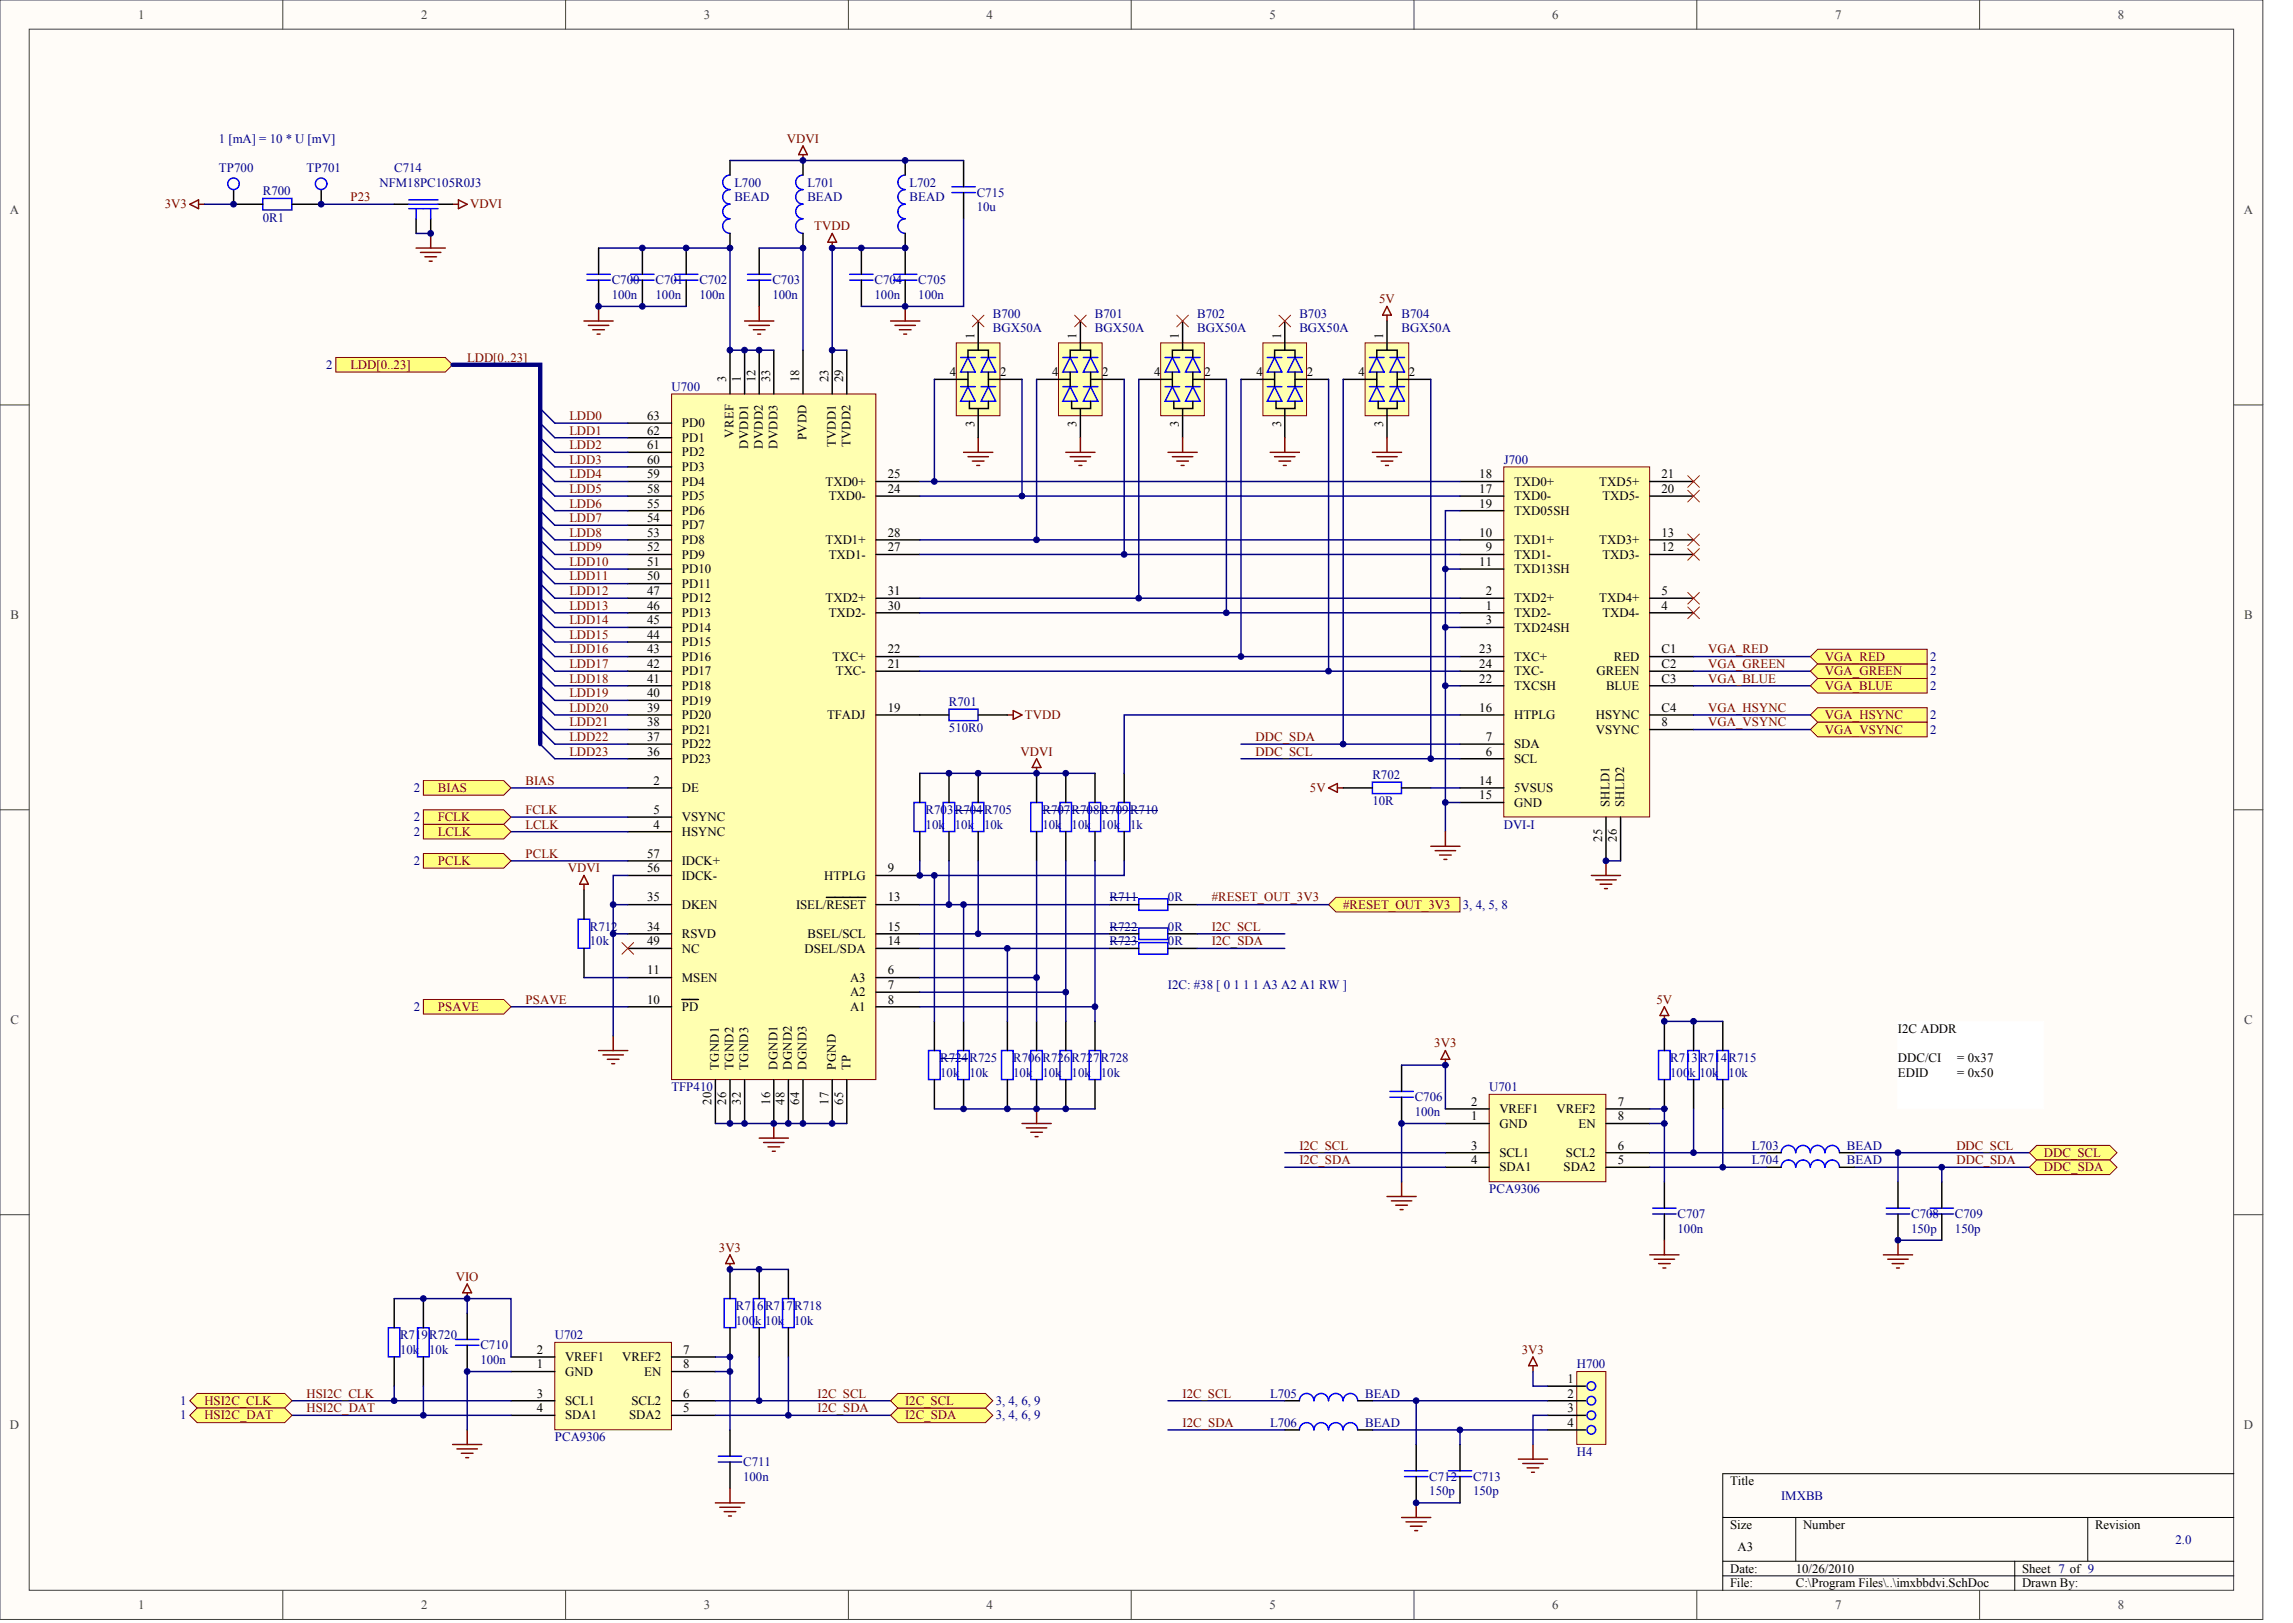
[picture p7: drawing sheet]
<svg xmlns="http://www.w3.org/2000/svg" width="840mm" height="594mm" viewBox="0 0 840 594" stroke-linecap="round" stroke-linejoin="round" font-family="sans-serif">
<defs><g id="words">
<g font-size="4.7" fill="#404040">
<text x="50.6" y="6.9">1</text>
<text x="154.2" y="6.9">2</text>
<text x="257.7" y="6.9">3</text>
<text x="361.3" y="6.9">4</text>
<text x="464.8" y="6.9">5</text>
<text x="568.4" y="6.9">6</text>
<text x="671.9" y="6.9">7</text>
<text x="775.5" y="6.9">8</text>
<text x="3.6" y="78.3">A</text>
<text x="821.6" y="78.3">A</text>
<text x="3.8" y="226.5">B</text>
<text x="821.7" y="226.5">B</text>
<text x="3.8" y="374.7">C</text>
<text x="821.7" y="374.7">C</text>
<text x="3.6" y="522.9">D</text>
<text x="821.6" y="522.9">D</text>
<text x="50.6" y="589">1</text>
<text x="154.2" y="589">2</text>
<text x="257.7" y="589">3</text>
<text x="361.3" y="589">4</text>
<text x="464.8" y="589">5</text>
<text x="568.4" y="589">6</text>
<text x="671.9" y="589">7</text>
<text x="775.5" y="589">8</text>
</g>
<g font-size="4.7" fill="#000080">
<text x="80.2" y="52.3">1 [mA] = 10 * U [mV]</text>
<text x="80.2" y="62.9">TP700</text>
<text x="112.3" y="62.9">TP701</text>
<text x="144.3" y="62.9">C714</text>
<text x="96.2" y="71.5">R700</text>
<text x="139" y="68.3">NFM18PC105R0J3</text>
<text x="268.9" y="68.3">L700</text>
<text x="295.6" y="68.3">L701</text>
<text x="333.1" y="68.3">L702</text>
<text x="268.9" y="73.6">BEAD</text>
<text x="295.6" y="73.6">BEAD</text>
<text x="333.1" y="73.6">BEAD</text>
<text x="357.6" y="72">C715</text>
<text x="357.6" y="77.4">10u</text>
<text x="96.2" y="81.1">0R1</text>
<text x="224" y="104.1">C700</text>
<text x="240" y="104.1">C701</text>
<text x="256.1" y="104.1">C702</text>
<text x="282.8" y="104.1">C703</text>
<text x="320.2" y="104.1">C704</text>
<text x="336.3" y="104.1">C705</text>
<text x="224" y="109.4">100n</text>
<text x="240" y="109.4">100n</text>
<text x="256.1" y="109.4">100n</text>
<text x="282.8" y="109.4">100n</text>
<text x="320.2" y="109.4">100n</text>
<text x="336.3" y="109.4">100n</text>
<text x="363.5" y="116.3">B700</text>
<text x="400.9" y="116.3">B701</text>
<text x="438.4" y="116.3">B702</text>
<text x="475.8" y="116.3">B703</text>
<text x="513.2" y="116.3">B704</text>
<text x="363.5" y="121.7">BGX50A</text>
<text x="400.9" y="121.7">BGX50A</text>
<text x="438.4" y="121.7">BGX50A</text>
<text x="475.8" y="121.7">BGX50A</text>
<text x="513.2" y="121.7">BGX50A</text>
<text x="119.5" y="135">2</text>
<text x="245.9" y="143">U700</text>
<text x="550.6" y="169.8">J700</text>
<text x="706.7" y="241.9">2</text>
<text x="706.7" y="247.2">2</text>
<text x="706.7" y="252.5">2</text>
<text x="347.5" y="258.4">R701</text>
<text x="706.7" y="263.2">2</text>
<text x="347.5" y="268">510R0</text>
<text x="706.7" y="268.6">2</text>
<text x="502.5" y="285.1">R702</text>
<text x="151.6" y="289.9">2</text>
<text x="338.9" y="297.9">R703</text>
<text x="349.6" y="297.9">R704</text>
<text x="360.3" y="297.9">R705</text>
<text x="381.7" y="297.9">R707</text>
<text x="392.4" y="297.9">R708</text>
<text x="403.1" y="297.9">R709</text>
<text x="413.8" y="297.9">R710</text>
<text x="502.5" y="294.7">10R</text>
<text x="151.6" y="300.6">2</text>
<text x="151.6" y="305.9">2</text>
<text x="338.9" y="303.3">10k</text>
<text x="349.6" y="303.3">10k</text>
<text x="360.3" y="303.3">10k</text>
<text x="381.7" y="303.3">10k</text>
<text x="392.4" y="303.3">10k</text>
<text x="403.1" y="303.3">10k</text>
<text x="413.8" y="303.3">1k</text>
<text x="550.6" y="303.3">DVI-I</text>
<text x="151.6" y="316.6">2</text>
<text x="406.3" y="330">R711</text>
<text x="427.7" y="330">0R</text>
<text x="535.7" y="332.7">3, 4, 5, 8</text>
<text x="216" y="340.7">R712</text>
<text x="406.3" y="340.7">R722</text>
<text x="427.7" y="340.7">0R</text>
<text x="216" y="346">10k</text>
<text x="406.3" y="346">R723</text>
<text x="427.7" y="346">0R</text>
<text x="427.7" y="362">I2C: #38 [ 0 1 1 1 A3 A2 A1 RW ]</text>
<text x="151.6" y="370">2</text>
<text x="344.3" y="388.7">R724</text>
<text x="355" y="388.7">R725</text>
<text x="371" y="388.7">R706</text>
<text x="381.7" y="388.7">R726</text>
<text x="392.4" y="388.7">R727</text>
<text x="403.1" y="388.7">R728</text>
<text x="611.6" y="388.7">R713</text>
<text x="622.3" y="388.7">R714</text>
<text x="633" y="388.7">R715</text>
<text x="344.3" y="394.1">10k</text>
<text x="355" y="394.1">10k</text>
<text x="371" y="394.1">10k</text>
<text x="381.7" y="394.1">10k</text>
<text x="392.4" y="394.1">10k</text>
<text x="403.1" y="394.1">10k</text>
<text x="611.6" y="394.1">100k</text>
<text x="622.3" y="394.1">10k</text>
<text x="633" y="394.1">10k</text>
<text x="245.9" y="399.4">TFP410</text>
<text x="545.3" y="399.4">U701</text>
<text x="518" y="403.2">C706</text>
<text x="518" y="408.5">100n</text>
<text x="641.5" y="420.8">L703</text>
<text x="676.3" y="420.8">BEAD</text>
<text x="641.5" y="426.1">L704</text>
<text x="676.3" y="426.1">BEAD</text>
<text x="545.3" y="436.8">PCA9306</text>
<text x="614.2" y="445.9">C707</text>
<text x="699.8" y="445.9">C708</text>
<text x="715.8" y="445.9">C709</text>
<text x="614.2" y="451.2">100n</text>
<text x="699.8" y="451.2">150p</text>
<text x="715.8" y="451.2">150p</text>
<text x="269.4" y="479.5">R716</text>
<text x="280.1" y="479.5">R717</text>
<text x="290.8" y="479.5">R718</text>
<text x="269.4" y="484.9">100k</text>
<text x="280.1" y="484.9">10k</text>
<text x="290.8" y="484.9">10k</text>
<text x="146.5" y="490.2">R719</text>
<text x="157.2" y="490.2">R720</text>
<text x="203.1" y="490.2">U702</text>
<text x="146.5" y="495.6">10k</text>
<text x="157.2" y="495.6">10k</text>
<text x="175.9" y="493.9">C710</text>
<text x="175.9" y="499.3">100n</text>
<text x="577.4" y="500.9">H700</text>
<text x="66" y="514.2">1</text>
<text x="364.6" y="514.2">3, 4, 6, 9</text>
<text x="465.1" y="511.6">L705</text>
<text x="499.8" y="511.6">BEAD</text>
<text x="66" y="519.6">1</text>
<text x="364.6" y="519.6">3, 4, 6, 9</text>
<text x="203.1" y="527.6">PCA9306</text>
<text x="465.1" y="522.3">L706</text>
<text x="499.8" y="522.3">BEAD</text>
<text x="577.4" y="532.9">H4</text>
<text x="272.1" y="536.7">C711</text>
<text x="272.1" y="542">100n</text>
<text x="523.4" y="542">C712</text>
<text x="539.4" y="542">C713</text>
<text x="523.4" y="547.4">150p</text>
<text x="539.4" y="547.4">150p</text>
<text x="652.2" y="549">IMXBB</text>
<text x="796.5" y="565">2.0</text>
</g>
<g font-size="4.7" fill="#800000">
<text x="288.1" y="52.3">VDVI</text>
<text x="60.3" y="76.3">3V3</text>
<text x="128.3" y="73.6">P23</text>
<text x="172.1" y="76.3">VDVI</text>
<text x="298.1" y="84.3">TVDD</text>
<text x="505" y="111">5V</text>
<text x="128.3" y="135">LDD[0..23]</text>
<text x="171.1" y="132.4">LDD[0..23]</text>
<text x="208.5" y="153.7">LDD0</text>
<text x="208.5" y="159.1">LDD1</text>
<text x="208.5" y="164.4">LDD2</text>
<text x="208.5" y="169.8">LDD3</text>
<text x="208.5" y="175.1">LDD4</text>
<text x="208.5" y="180.4">LDD5</text>
<text x="208.5" y="185.8">LDD6</text>
<text x="208.5" y="191.1">LDD7</text>
<text x="208.5" y="196.5">LDD8</text>
<text x="208.5" y="201.8">LDD9</text>
<text x="208.5" y="207.1">LDD10</text>
<text x="208.5" y="212.5">LDD11</text>
<text x="208.5" y="217.8">LDD12</text>
<text x="208.5" y="223.2">LDD13</text>
<text x="208.5" y="228.5">LDD14</text>
<text x="208.5" y="233.8">LDD15</text>
<text x="208.5" y="239.2">LDD16</text>
<text x="625.5" y="239.2">VGA_RED</text>
<text x="208.5" y="244.5">LDD17</text>
<text x="625.5" y="244.5">VGA_GREEN</text>
<text x="668.2" y="241.9">VGA_RED</text>
<text x="208.5" y="249.9">LDD18</text>
<text x="625.5" y="249.9">VGA_BLUE</text>
<text x="668.2" y="247.2">VGA_GREEN</text>
<text x="208.5" y="255.2">LDD19</text>
<text x="668.2" y="252.5">VGA_BLUE</text>
<text x="208.5" y="260.5">LDD20</text>
<text x="375.3" y="263.2">TVDD</text>
<text x="625.5" y="260.5">VGA_HSYNC</text>
<text x="668.2" y="263.2">VGA_HSYNC</text>
<text x="208.5" y="265.9">LDD21</text>
<text x="625.5" y="265.9">VGA_VSYNC</text>
<text x="668.2" y="268.6">VGA_VSYNC</text>
<text x="208.5" y="271.2">LDD22</text>
<text x="459.8" y="271.2">DDC_SDA</text>
<text x="208.5" y="276.6">LDD23</text>
<text x="373.7" y="276.6">VDVI</text>
<text x="459.8" y="276.6">DDC_SCL</text>
<text x="192.5" y="287.3">BIAS</text>
<text x="160.4" y="289.9">BIAS</text>
<text x="479.6" y="289.9">5V</text>
<text x="192.5" y="297.9">FCLK</text>
<text x="160.4" y="300.6">FCLK</text>
<text x="160.4" y="305.9">LCLK</text>
<text x="192.5" y="303.3">LCLK</text>
<text x="160.4" y="316.6">PCLK</text>
<text x="192.5" y="314">PCLK</text>
<text x="208" y="319.3">VDVI</text>
<text x="443.7" y="330">#RESET_OUT_3V3</text>
<text x="491.8" y="332.7">#RESET_OUT_3V3</text>
<text x="443.7" y="340.7">I2C_SCL</text>
<text x="443.7" y="346">I2C_SDA</text>
<text x="160.4" y="370">PSAVE</text>
<text x="192.5" y="367.4">PSAVE</text>
<text x="606.5" y="367.4">5V</text>
<text x="525.2" y="383.4">3V3</text>
<text x="475.8" y="420.8">I2C_SCL</text>
<text x="716.4" y="420.8">DDC_SCL</text>
<text x="748.4" y="423.4">DDC_SCL</text>
<text x="475.8" y="426.1">I2C_SDA</text>
<text x="716.4" y="426.1">DDC_SDA</text>
<text x="748.4" y="428.8">DDC_SDA</text>
<text x="263.2" y="458.2">3V3</text>
<text x="166.9" y="468.8">VIO</text>
<text x="557.3" y="495.6">3V3</text>
<text x="74.8" y="514.2">HSI2C_CLK</text>
<text x="112.3" y="511.6">HSI2C_CLK</text>
<text x="299.4" y="511.6">I2C_SCL</text>
<text x="331.4" y="514.2">I2C_SCL</text>
<text x="433" y="511.6">I2C_SCL</text>
<text x="74.8" y="519.6">HSI2C_DAT</text>
<text x="112.3" y="516.9">HSI2C_DAT</text>
<text x="299.4" y="516.9">I2C_SDA</text>
<text x="331.4" y="519.6">I2C_SDA</text>
<text x="433" y="522.3">I2C_SDA</text>
</g>
<g font-size="4.7">
<text x="347.8" y="137.7">4</text>
<text x="366.2" y="137.7">2</text>
<text x="385.2" y="137.7">4</text>
<text x="403.6" y="137.7">2</text>
<text x="422.6" y="137.7">4</text>
<text x="441" y="137.7">2</text>
<text x="460.1" y="137.7">4</text>
<text x="478.5" y="137.7">2</text>
<text x="497.5" y="137.7">4</text>
<text x="515.9" y="137.7">2</text>
<text x="236.9" y="153.7">63</text>
<text x="236.9" y="159.1">62</text>
<text x="249.7" y="156.4">PD0</text>
<text x="249.7" y="161.7">PD1</text>
<text x="236.9" y="164.4">61</text>
<text x="249.7" y="167.1">PD2</text>
<text x="236.9" y="169.8">60</text>
<text x="249.7" y="172.4">PD3</text>
<text x="236.9" y="175.1">59</text>
<text x="249.7" y="177.8">PD4</text>
<text x="302.3" y="177.8">TXD0+</text>
<text x="325" y="175.1">25</text>
<text x="541.7" y="175.1">18</text>
<text x="554.4" y="177.8">TXD0+</text>
<text x="585.6" y="177.8">TXD5+</text>
<text x="608.4" y="175.1">21</text>
<text x="236.9" y="180.4">58</text>
<text x="236.9" y="185.8">55</text>
<text x="249.7" y="183.1">PD5</text>
<text x="303.4" y="183.1">TXD0-</text>
<text x="325" y="180.4">24</text>
<text x="541.7" y="180.4">17</text>
<text x="541.7" y="185.8">19</text>
<text x="554.4" y="183.1">TXD0-</text>
<text x="586.8" y="183.1">TXD5-</text>
<text x="608.4" y="180.4">20</text>
<text x="236.9" y="191.1">54</text>
<text x="249.7" y="188.4">PD6</text>
<text x="554.4" y="188.4">TXD05SH</text>
<text x="236.9" y="196.5">53</text>
<text x="249.7" y="193.8">PD7</text>
<text x="325" y="196.5">28</text>
<text x="541.7" y="196.5">10</text>
<text x="608.4" y="196.5">13</text>
<text x="236.9" y="201.8">52</text>
<text x="249.7" y="199.1">PD8</text>
<text x="302.3" y="199.1">TXD1+</text>
<text x="325" y="201.8">27</text>
<text x="544" y="201.8">9</text>
<text x="554.4" y="199.1">TXD1+</text>
<text x="585.6" y="199.1">TXD3+</text>
<text x="608.4" y="201.8">12</text>
<text x="236.9" y="207.1">51</text>
<text x="249.7" y="204.5">PD9</text>
<text x="249.7" y="209.8">PD10</text>
<text x="303.4" y="204.5">TXD1-</text>
<text x="541.7" y="207.1">11</text>
<text x="554.4" y="204.5">TXD1-</text>
<text x="554.4" y="209.8">TXD13SH</text>
<text x="586.8" y="204.5">TXD3-</text>
<text x="236.9" y="212.5">50</text>
<text x="249.7" y="215.2">PD11</text>
<text x="236.9" y="217.8">47</text>
<text x="249.7" y="220.5">PD12</text>
<text x="302.3" y="220.5">TXD2+</text>
<text x="325" y="217.8">31</text>
<text x="544" y="217.8">2</text>
<text x="554.4" y="220.5">TXD2+</text>
<text x="585.6" y="220.5">TXD4+</text>
<text x="608.4" y="217.8">5</text>
<text x="236.9" y="223.2">46</text>
<text x="249.7" y="225.8">PD13</text>
<text x="303.4" y="225.8">TXD2-</text>
<text x="325" y="223.2">30</text>
<text x="544" y="223.2">1</text>
<text x="554.4" y="225.8">TXD2-</text>
<text x="586.8" y="225.8">TXD4-</text>
<text x="608.4" y="223.2">4</text>
<text x="236.9" y="228.5">45</text>
<text x="236.9" y="233.8">44</text>
<text x="249.7" y="231.2">PD14</text>
<text x="544" y="228.5">3</text>
<text x="554.4" y="231.2">TXD24SH</text>
<text x="236.9" y="239.2">43</text>
<text x="249.7" y="236.5">PD15</text>
<text x="325" y="239.2">22</text>
<text x="541.7" y="239.2">23</text>
<text x="608.4" y="239.2">C1</text>
<text x="236.9" y="244.5">42</text>
<text x="249.7" y="241.9">PD16</text>
<text x="304.9" y="241.9">TXC+</text>
<text x="325" y="244.5">21</text>
<text x="541.7" y="244.5">24</text>
<text x="554.4" y="241.9">TXC+</text>
<text x="590.9" y="241.9">RED</text>
<text x="608.4" y="244.5">C2</text>
<text x="236.9" y="249.9">41</text>
<text x="249.7" y="247.2">PD17</text>
<text x="306.1" y="247.2">TXC-</text>
<text x="541.7" y="249.9">22</text>
<text x="554.4" y="247.2">TXC-</text>
<text x="584.6" y="247.2">GREEN</text>
<text x="608.4" y="249.9">C3</text>
<text x="236.9" y="255.2">40</text>
<text x="249.7" y="252.5">PD18</text>
<text x="249.7" y="257.9">PD19</text>
<text x="554.4" y="252.5">TXCSH</text>
<text x="588.1" y="252.5">BLUE</text>
<text x="236.9" y="260.5">39</text>
<text x="249.7" y="263.2">PD20</text>
<text x="302.9" y="263.2">TFADJ</text>
<text x="325" y="260.5">19</text>
<text x="541.7" y="260.5">16</text>
<text x="554.4" y="263.2">HTPLG</text>
<text x="584.3" y="263.2">HSYNC</text>
<text x="608.4" y="260.5">C4</text>
<text x="236.9" y="265.9">38</text>
<text x="249.7" y="268.6">PD21</text>
<text x="584.3" y="268.6">VSYNC</text>
<text x="608.4" y="265.9">8</text>
<text x="236.9" y="271.2">37</text>
<text x="249.7" y="273.9">PD22</text>
<text x="544" y="271.2">7</text>
<text x="554.4" y="273.9">SDA</text>
<text x="236.9" y="276.6">36</text>
<text x="249.7" y="279.2">PD23</text>
<text x="544" y="276.6">6</text>
<text x="554.4" y="279.2">SCL</text>
<text x="239.3" y="287.3">2</text>
<text x="541.7" y="287.3">14</text>
<text x="249.7" y="289.9">DE</text>
<text x="541.7" y="292.6">15</text>
<text x="554.4" y="289.9">5VSUS</text>
<text x="239.3" y="297.9">5</text>
<text x="554.4" y="295.3">GND</text>
<text x="239.3" y="303.3">4</text>
<text x="249.7" y="300.6">VSYNC</text>
<text x="249.7" y="305.9">HSYNC</text>
<text x="236.9" y="314">57</text>
<text x="249.7" y="316.6">IDCK+</text>
<text x="236.9" y="319.3">56</text>
<text x="249.7" y="322">IDCK-</text>
<text x="301.8" y="322">HTPLG</text>
<text x="325" y="319.3">9</text>
<text x="236.9" y="330">35</text>
<text x="325" y="330">13</text>
<text x="249.7" y="332.7">DKEN</text>
<text x="291.5" y="332.7">ISEL/RESET</text>
<text x="236.9" y="340.7">34</text>
<text x="325" y="340.7">15</text>
<text x="236.9" y="346">49</text>
<text x="249.7" y="343.3">RSVD</text>
<text x="295.7" y="343.3">BSEL/SCL</text>
<text x="325" y="346">14</text>
<text x="249.7" y="348.7">NC</text>
<text x="294.6" y="348.7">DSEL/SDA</text>
<text x="236.9" y="356.7">11</text>
<text x="249.7" y="359.4">MSEN</text>
<text x="311.2" y="359.4">A3</text>
<text x="325" y="356.7">6</text>
<text x="311.2" y="364.7">A2</text>
<text x="325" y="362">7</text>
<text x="236.9" y="367.4">10</text>
<text x="249.7" y="370">PD</text>
<text x="311.2" y="370">A1</text>
<text x="325" y="367.4">8</text>
<text x="695" y="378">I2C ADDR</text>
<text x="695" y="388.7">DDC/CI</text>
<text x="716.7" y="388.7">= 0x37</text>
<text x="695" y="394.1">EDID</text>
<text x="716.7" y="394.1">= 0x50</text>
<text x="538.7" y="404.8">2</text>
<text x="549" y="407.4">VREF1</text>
<text x="570" y="407.4">VREF2</text>
<text x="592.3" y="404.8">7</text>
<text x="538.7" y="410.1">1</text>
<text x="549" y="412.8">GND</text>
<text x="578" y="412.8">EN</text>
<text x="592.3" y="410.1">8</text>
<text x="538.7" y="420.8">3</text>
<text x="549" y="423.4">SCL1</text>
<text x="573.4" y="423.4">SCL2</text>
<text x="592.3" y="420.8">6</text>
<text x="538.7" y="426.1">4</text>
<text x="549" y="428.8">SDA1</text>
<text x="572.5" y="428.8">SDA2</text>
<text x="592.3" y="426.1">5</text>
<text x="196.5" y="495.6">2</text>
<text x="250.2" y="495.6">7</text>
<text x="196.5" y="500.9">1</text>
<text x="206.9" y="503.6">GND</text>
<text x="206.9" y="498.2">VREF1</text>
<text x="227.8" y="498.2">VREF2</text>
<text x="235.9" y="503.6">EN</text>
<text x="250.2" y="500.9">8</text>
<text x="573.9" y="506.2">1</text>
<text x="196.5" y="511.6">3</text>
<text x="206.9" y="514.2">SCL1</text>
<text x="231.3" y="514.2">SCL2</text>
<text x="250.2" y="511.6">6</text>
<text x="573.9" y="511.6">2</text>
<text x="196.5" y="516.9">4</text>
<text x="206.9" y="519.6">SDA1</text>
<text x="230.4" y="519.6">SDA2</text>
<text x="250.2" y="516.9">5</text>
<text x="573.9" y="516.9">3</text>
<text x="573.9" y="522.3">4</text>
<text x="633.5" y="543.6">Title</text>
<text x="633.5" y="559.6">Size</text>
<text x="660.2" y="559.6">Number</text>
<text x="767.1" y="559.6">Revision</text>
<text x="636.2" y="567.7">A3</text>
<text x="633.5" y="575.7">Date:</text>
<text x="657.5" y="575.7">10/26/2010</text>
<text x="740.4" y="575.7">Sheet 7 of 9</text>
<text x="633.5" y="581">File:</text>
<text x="657.5" y="581">C:\Program Files\..\imxbbdvi.SchDoc</text>
<text x="740.4" y="581">Drawn By:</text>
</g>
<g font-size="4.6">
<text x="356.8" y="123.9" transform="rotate(-90 356.8 123.9)">1</text>
<text x="394.2" y="123.9" transform="rotate(-90 394.2 123.9)">1</text>
<text x="431.7" y="123.9" transform="rotate(-90 431.7 123.9)">1</text>
<text x="469.1" y="123.9" transform="rotate(-90 469.1 123.9)">1</text>
<text x="506.5" y="123.9" transform="rotate(-90 506.5 123.9)">1</text>
<text x="265.9" y="139.9" transform="rotate(-90 265.9 139.9)">3</text>
<text x="271.3" y="139.9" transform="rotate(-90 271.3 139.9)">1</text>
<text x="276.6" y="139.9" transform="rotate(-90 276.6 139.9)">12</text>
<text x="282" y="139.9" transform="rotate(-90 282 139.9)">33</text>
<text x="292.7" y="139.9" transform="rotate(-90 292.7 139.9)">18</text>
<text x="303.4" y="139.9" transform="rotate(-90 303.4 139.9)">23</text>
<text x="308.7" y="139.9" transform="rotate(-90 308.7 139.9)">29</text>
<text x="268.6" y="160.2" transform="rotate(-90 268.6 160.2)">VREF</text>
<text x="295.3" y="161" transform="rotate(-90 295.3 161)">PVDD</text>
<text x="356.8" y="156.2" transform="rotate(-90 356.8 156.2)">3</text>
<text x="394.2" y="156.2" transform="rotate(-90 394.2 156.2)">3</text>
<text x="431.7" y="156.2" transform="rotate(-90 431.7 156.2)">3</text>
<text x="469.1" y="156.2" transform="rotate(-90 469.1 156.2)">3</text>
<text x="506.5" y="156.2" transform="rotate(-90 506.5 156.2)">3</text>
<text x="273.9" y="164.2" transform="rotate(-90 273.9 164.2)">DVDD1</text>
<text x="279.3" y="164.2" transform="rotate(-90 279.3 164.2)">DVDD2</text>
<text x="284.6" y="164.2" transform="rotate(-90 284.6 164.2)">DVDD3</text>
<text x="306" y="163.7" transform="rotate(-90 306 163.7)">TVDD1</text>
<text x="311.4" y="163.7" transform="rotate(-90 311.4 163.7)">TVDD2</text>
<text x="589.4" y="295.4" transform="rotate(-90 589.4 295.4)">SHLD1</text>
<text x="594.7" y="295.4" transform="rotate(-90 594.7 295.4)">SHLD2</text>
<text x="586.7" y="308.2" transform="rotate(-90 586.7 308.2)">25</text>
<text x="592" y="308.2" transform="rotate(-90 592 308.2)">26</text>
<text x="263.3" y="391.5" transform="rotate(-90 263.3 391.5)">TGND1</text>
<text x="268.6" y="391.5" transform="rotate(-90 268.6 391.5)">TGND2</text>
<text x="273.9" y="391.5" transform="rotate(-90 273.9 391.5)">TGND3</text>
<text x="284.6" y="391.5" transform="rotate(-90 284.6 391.5)">DGND1</text>
<text x="290" y="391.5" transform="rotate(-90 290 391.5)">DGND2</text>
<text x="295.3" y="391.5" transform="rotate(-90 295.3 391.5)">DGND3</text>
<text x="306" y="391.5" transform="rotate(-90 306 391.5)">PGND</text>
<text x="311.4" y="391.5" transform="rotate(-90 311.4 391.5)">TP</text>
<text x="260.6" y="404.3" transform="rotate(-90 260.6 404.3)">20</text>
<text x="265.9" y="404.3" transform="rotate(-90 265.9 404.3)">26</text>
<text x="271.3" y="404.3" transform="rotate(-90 271.3 404.3)">32</text>
<text x="282" y="404.3" transform="rotate(-90 282 404.3)">16</text>
<text x="287.3" y="404.3" transform="rotate(-90 287.3 404.3)">48</text>
<text x="292.7" y="404.3" transform="rotate(-90 292.7 404.3)">64</text>
<text x="303.4" y="404.3" transform="rotate(-90 303.4 404.3)">17</text>
<text x="308.7" y="404.3" transform="rotate(-90 308.7 404.3)">65</text>
</g>
</g></defs>
<g fill="#fffcf8" stroke="#404040" stroke-width=".37">
<path d="M0 0h828.6v592.8h-828.6z"/>
<path d="M10.7 10.7h807.2v571.4h-807.2z"/>
</g>
<g fill="none" stroke="#404040" stroke-width=".37">
<path d="M103.6 0v10.7M207.1 0v10.7M310.7 0v10.7M414.2 0v10.7M517.8 0v10.7M621.3 0v10.7M724.9 0v10.7M0 148.2h10.7M817.9 148.2h10.7M0 296.4h10.7M817.9 296.4h10.7M0 444.6h10.7"/>
<path d="M817.9 444.6h10.7M103.6 582.2v10.6M207.1 582.2v10.6M310.7 582.2v10.6M414.2 582.2v10.6M517.8 582.2v10.6M621.3 582.2v10.6M724.9 582.2v10.6"/>
</g>
<path d="M817.9 539.4h-187.1v42.8M630.8 555.5h187.1M657.5 555.5v16M764.5 555.5v16M630.8 571.5h187.1M630.8 576.8h187.1M737.7 571.5v10.7" fill="none" stroke="#000" stroke-width=".37"/>
<path d="M245.9 144.2h74.8v251h-74.8z" fill="#ffffb0" stroke="#800000" stroke-width=".37"/>
<g fill="none" stroke="#000" stroke-width=".53">
<path d="M267.3 128.2v16M272.6 128.2v16M278 128.2v16M283.3 128.2v16M294 128.2v16M304.7 128.2v16M310.1 128.2v16M229.9 154.9h16M229.9 160.2h16M229.9 165.6h16M229.9 170.9h16M229.9 176.2h16"/>
<path d="M320.8 176.2h16M229.9 181.6h16M229.9 186.9h16M229.9 192.3h16M229.9 197.6h16M320.8 181.6h16M320.8 197.6h16M229.9 203h16M229.9 208.3h16M229.9 213.6h16M229.9 219h16M320.8 203h16"/>
<path d="M320.8 219h16M229.9 224.3h16M229.9 229.7h16M229.9 235h16M320.8 224.3h16M229.9 240.3h16M229.9 245.7h16M229.9 251h16M229.9 256.4h16M320.8 240.3h16M320.8 245.7h16M229.9 261.7h16"/>
<path d="M229.9 267h16M229.9 272.4h16M229.9 277.7h16M320.8 261.7h16M229.9 288.4h16M229.9 299.1h16M229.9 315.1h16M229.9 304.4h16M229.9 320.5h16M229.9 331.1h16M302.6 328.5h14.4M320.8 320.5h16"/>
<path d="M320.8 331.1h16M229.9 341.8h16M229.9 347.2h16M229.9 357.8h16M320.8 341.8h16M320.8 347.2h16M320.8 357.8h16M229.9 368.5h16M249.7 365.9h6M320.8 368.5h16M320.8 363.2h16M262 395.2v16"/>
<path d="M267.3 395.2v16M272.6 395.2v16M283.3 395.2v16M288.7 395.2v16M294 395.2v16M304.7 395.2v16M310.1 395.2v16"/>
</g>
<path d="M550.6 170.9h53.4v128.1h-53.4z" fill="#ffffb0" stroke="#800000" stroke-width=".37"/>
<g fill="none" stroke="#000" stroke-width=".53">
<path d="M534.6 176.2h16M604.1 176.2h16M534.6 181.6h16M534.6 197.6h16M534.6 186.9h16M604.1 181.6h16M604.1 197.6h16M534.6 203h16M534.6 219h16M534.6 208.3h16M604.1 203h16M604.1 219h16"/>
<path d="M534.6 224.3h16M534.6 229.7h16M604.1 224.3h16M534.6 240.3h16M534.6 245.7h16M534.6 251h16M604.1 240.3h16M604.1 245.7h16M604.1 251h16M534.6 261.7h16M534.6 272.4h16M534.6 277.7h16"/>
<path d="M604.1 261.7h16M604.1 267h16M534.6 288.4h16M534.6 293.7h16M588.1 299.1v16M593.4 299.1v16"/>
</g>
<g fill="none" stroke="#000080" stroke-width=".53">
<path d="M336.8 176.2h197.8M336.8 181.6h197.8M336.8 197.6h197.8M534.6 186.9h-5.4v117.5M336.8 203h197.8M336.8 219h197.8M529.2 208.3h5.4M336.8 224.3h197.8M529.2 229.7h5.4M336.8 240.3h197.8M336.8 245.7h197.8M529.2 251h5.4"/>
<path d="M529.2 293.7h5.4M588.1 315.1h5.3M262 411.2h48.1"/>
</g>
<path d="M523.9 309.8h10.7M525.5 311.4h7.5M527.1 313h4.3M528.7 314.6h1.1M529.2 304.4v5.4M588.1 315.1v5.4M582.7 320.5h10.7M584.3 322.1h7.5M585.9 323.7h4.3M587.5 325.3h1.1" fill="none" stroke="#800000" stroke-width=".53"/>
<path d="M545.3 400.6h42.7v32h-42.7z" fill="#ffffb0" stroke="#800000" stroke-width=".37"/>
<g fill="none" stroke="#000" stroke-width=".53">
<path d="M513.2 389.9v9.6M513.2 401.6v9.6M529.2 411.2h16.1M529.2 405.9h16.1M588.1 411.2h16M588.1 405.9h16M529.2 421.9h16.1M529.2 427.3h16.1M588.1 421.9h16M588.1 427.3h16M609.4 432.6v9.6M646.9 421.9h5.3"/>
<path d="M646.9 427.3h5.3M673.6 421.9h5.3M673.6 427.3h5.3M695 432.6v9.6M711 432.6v9.6M609.4 444.4v9.6M695 444.4v9.6M711 444.4v9.6"/>
</g>
<g fill="none" stroke="#800000" stroke-width=".53">
<path d="M609.4 368.5l1.6 3.2h-3.2zM609.4 371.7v2.2M529.2 384.5l1.7 3.2h-3.3zM529.2 387.7v2.2M507.9 438h10.7M509.5 439.6h7.5M513.2 432.6v5.4M511.1 441.2h4.2M512.7 442.8h1M604.1 459.3h10.7M609.4 454v5.3M689.6 459.3h10.7"/>
<path d="M695 454v5.3M605.7 460.9h7.5M607.3 462.5h4.3M608.9 464.1h1.1M691.2 460.9h7.5M692.8 462.5h4.3M694.4 464.1h1.1"/>
</g>
<path d="M513.2 389.9h16v16M529.2 411.2h-16v21.4M470.4 421.9h58.8M470.4 427.3h58.8M678.9 421.9h64.2M678.9 427.3h64.2M695 421.9v10.7M711 427.3v5.3M695 454h16" fill="none" stroke="#000080" stroke-width=".53"/>
<g fill="none" stroke="#00f" stroke-width=".53">
<path d="M508.9 399.5h8.6M508.9 401.6h8.6M662.8 421.9a2.67 2.67 0 0 0-2.6-2.6 2.67 2.67 0 0 0-2.7 2.6 2.65 2.65 0 0 0-2.7-2.6 2.65 2.65 0 0 0-2.6 2.6M662.8 427.3a2.67 2.67 0 0 0-2.6-2.7 2.67 2.67 0 0 0-2.7 2.7 2.65 2.65 0 0 0-2.7-2.7 2.65 2.65 0 0 0-2.6 2.7M668.2 421.9a2.65 2.65 0 0 0-2.7-2.6 2.65 2.65 0 0 0-2.6 2.6M668.2 427.3a2.65 2.65 0 0 0-2.7-2.7 2.65 2.65 0 0 0-2.6 2.7M673.5 421.9a2.65 2.65 0 0 0-2.6-2.6 2.65 2.65 0 0 0-2.7 2.6M673.5 427.3a2.65 2.65 0 0 0-2.6-2.7 2.65 2.65 0 0 0-2.7 2.7M605.2 444.4h8.5M605.2 442.2h8.5M690.7 444.4h8.5M690.7 442.2h8.5"/>
<path d="M706.7 444.4h8.6M706.7 442.2h8.6"/>
</g>
<g fill="#ffff80" stroke="#800000" stroke-width=".37">
<path d="M743.1 421.9l2.7-2.6h26.7l2.7 2.6-2.7 2.7h-26.7z" fill-rule="evenodd"/>
<path d="M743.1 427.3l2.7-2.7h26.7l2.7 2.7-2.7 2.6h-26.7z" fill-rule="evenodd"/>
</g>
<g fill="none" stroke="#000080" stroke-width=".53">
<path d="M197.8 149.5l5.3 5.4h26.8M197.8 154.9l5.3 5.3h26.8M197.8 160.2l5.3 5.4h26.8M197.8 165.6l5.3 5.3h26.8M197.8 176.2l5.3 5.4h26.8M197.8 170.9l5.3 5.3h26.8M197.8 186.9l5.3 5.4h26.8M197.8 181.6l5.3 5.3h26.8M197.8 197.6l5.3 5.4h26.8M197.8 192.3l5.3 5.3h26.8M197.8 208.3l5.3 5.3h26.8M197.8 203l5.3 5.3h26.8"/>
<path d="M197.8 219l5.3 5.3h26.8M197.8 213.6l5.3 5.4h26.8M197.8 229.7l5.3 5.3h26.8M197.8 224.3l5.3 5.4h26.8M197.8 235l5.3 5.3h26.8M197.8 251l5.3 5.4h26.8M197.8 245.7l5.3 5.3h26.8M197.8 240.3l5.3 5.4h26.8M197.8 256.4l5.3 5.3h26.8M197.8 267l5.3 5.4h26.8M197.8 272.4l5.3 5.3h26.8M197.8 261.7l5.3 5.3h26.8"/>
<path d="M454.4 272.4h80.2M454.4 277.7h80.2"/>
</g>
<path d="M123 130.8h40.1l2.6 2.7-2.6 2.7h-40.1z" fill-rule="evenodd" fill="#ffff80" stroke="#800000" stroke-width=".37"/>
<path d="M165.7 133.5h32.1v138.9" fill="none" stroke="#000080" stroke-width="1.6"/>
<path d="M96.2 72.6h10.7v4.3h-10.7zM409.5 293.7h4.2v10.7h-4.2zM502.5 286.3h10.7v4.2h-10.7z" fill="none" stroke="#00f" stroke-width=".53"/>
<path d="M85.5 74.8h10.7M106.9 74.8h10.7M411.6 283.1v10.6M491.8 288.4h10.7M513.2 288.4h10.7M411.6 304.4v10.7" fill="none" stroke="#000" stroke-width=".53"/>
<path d="M69.5 74.8l3.2-1.6v3.2zM72.7 74.8h2.1M165.7 74.8h2.2M167.9 73.2l3.2 1.6-3.2 1.6zM486.5 288.4l3.2-1.6v3.2zM489.7 288.4h2.1M278 416.6h10.7M279.6 418.2h7.5M281.2 419.8h4.3M283.3 411.2v5.4M282.8 421.4h1.1" fill="none" stroke="#800000" stroke-width=".53"/>
<path d="M74.8 74.8h10.7M117.6 74.8h26.7M523.9 288.4h10.7" fill="none" stroke="#000080" stroke-width=".53"/>
<path d="M413.8 296.6h10.2" fill="none" stroke="#000080" stroke-width=".37"/>
<path d="M618 174.1l4.3 4.3M618 179.5l4.3 4.2M622.3 174.1l-4.3 4.3M622.3 179.5l-4.3 4.2M618 195.5l4.3 4.2M622.3 195.5l-4.3 4.2M618 200.8l4.3 4.3M618 216.8l4.3 4.3M622.3 200.8l-4.3 4.3M622.3 216.8l-4.3 4.3M618 222.2l4.3 4.3M622.3 222.2l-4.3 4.3" fill="none" stroke="#f00" stroke-width=".37"/>
<g fill="#ffff80" stroke="#800000" stroke-width=".37">
<path d="M662.9 261.7l2.7-2.7h40.1v5.4h-40.1z" fill-rule="evenodd"/>
<path d="M662.9 267l2.7-2.6h40.1v5.3h-40.1z" fill-rule="evenodd"/>
</g>
<path d="M620.1 240.3h42.8M620.1 245.7h42.8M620.1 251h42.8M620.1 261.7h42.8M620.1 267h42.8" fill="none" stroke="#000080" stroke-width=".53"/>
<g fill="#ffff80" stroke="#800000" stroke-width=".37">
<path d="M662.9 245.7l2.7-2.7h40.1v5.4h-40.1z" fill-rule="evenodd"/>
<path d="M662.9 240.3l2.7-2.6h40.1v5.3h-40.1z" fill-rule="evenodd"/>
<path d="M662.9 251l2.7-2.6h40.1v5.3h-40.1z" fill-rule="evenodd"/>
</g>
<path d="M203.1 491.4h42.8v32h-42.8z" fill="#ffffb0" stroke="#800000" stroke-width=".37"/>
<path d="M171.1 480.7v9.6M171.1 492.4v9.6M187.1 496.7h16M245.9 496.7h16.1M187.1 502h16M187.1 512.7h16M187.1 518.1h16M245.9 502h16.1M245.9 512.7h16.1M245.9 518.1h16.1M267.3 523.4v9.6M267.3 535.2v9.6" fill="none" stroke="#000" stroke-width=".53"/>
<g fill="none" stroke="#800000" stroke-width=".53">
<path d="M267.3 459.3l1.6 3.2h-3.2zM171.1 473.2v2.1M171.1 470l1.6 3.2h-3.2zM267.3 462.5v2.2M165.7 528.7h10.7M167.3 530.4h7.5M168.9 532h4.3M170.5 533.6h1.1M171.1 523.4v5.3M262 550.1h10.6M263.6 551.7h7.4M265.2 553.3h4.2"/>
<path d="M266.8 554.9h1M267.3 544.8v5.3"/>
</g>
<path d="M106.9 512.7h80.2M106.9 518.1h80.2M187.1 502h-16v21.4M262 512.7h64.1M262 518.1h64.1" fill="none" stroke="#000080" stroke-width=".53"/>
<path d="M166.8 492.4h8.5M166.8 490.3h8.5M263 535.2h8.6M263 533h8.6" fill="none" stroke="#00f" stroke-width=".53"/>
<g fill="#ffff80" stroke="#800000" stroke-width=".37">
<path d="M69.5 512.7l2.7-2.6h32l2.7 2.6-2.7 2.7h-32z" fill-rule="evenodd"/>
<path d="M69.5 518.1l2.7-2.7h32l2.7 2.7-2.7 2.6h-32z" fill-rule="evenodd"/>
<path d="M326.1 518.1l2.7-2.7h32.1l2.6 2.7-2.6 2.6h-32.1z" fill-rule="evenodd"/>
<path d="M326.1 512.7l2.7-2.6h32.1l2.6 2.6-2.6 2.7h-32.1z" fill-rule="evenodd"/>
</g>
<path d="M224.5 379.2v5.3M219.2 384.5h10.7M220.8 386.1h7.5M222.4 387.7h4.3M224 389.4h1.1" fill="none" stroke="#800000" stroke-width=".53"/>
<path d="M187.1 288.4h42.8M187.1 299.1h42.8M187.1 304.4h42.8M187.1 315.1h42.8M187.1 368.5h42.8" fill="none" stroke="#000080" stroke-width=".53"/>
<g fill="#ffff80" stroke="#800000" stroke-width=".37">
<path d="M155 365.9h29.4l2.7 2.6-2.7 2.7h-29.4z" fill-rule="evenodd"/>
<path d="M155 296.4h29.4l2.7 2.7-2.7 2.7h-29.4z" fill-rule="evenodd"/>
<path d="M155 301.8h29.4l2.7 2.6-2.7 2.7h-29.4z" fill-rule="evenodd"/>
<path d="M155 312.4h29.4l2.7 2.7-2.7 2.7h-29.4z" fill-rule="evenodd"/>
<path d="M155 285.7h29.4l2.7 2.7-2.7 2.7h-29.4z" fill-rule="evenodd"/>
</g>
<g fill="none" stroke="#00f" stroke-width=".53">
<path d="M267.3 74.8a2.67 2.67 0 0 0-2.7 2.6 2.67 2.67 0 0 0 2.7 2.7 2.64 2.64 0 0 0-2.7 2.7 2.64 2.64 0 0 0 2.7 2.6M267.3 64.1a2.67 2.67 0 0 0-2.7 2.7 2.67 2.67 0 0 0 2.7 2.6 2.64 2.64 0 0 0-2.7 2.7 2.64 2.64 0 0 0 2.7 2.6M294 74.8a2.67 2.67 0 0 0-2.6 2.6 2.67 2.67 0 0 0 2.6 2.7 2.64 2.64 0 0 0-2.6 2.7 2.64 2.64 0 0 0 2.6 2.6M294 64.1a2.67 2.67 0 0 0-2.6 2.7 2.67 2.67 0 0 0 2.6 2.6 2.64 2.64 0 0 0-2.6 2.7 2.64 2.64 0 0 0 2.6 2.6M331.4 74.8a2.67 2.67 0 0 0-2.6 2.6 2.67 2.67 0 0 0 2.6 2.7 2.64 2.64 0 0 0-2.6 2.7 2.64 2.64 0 0 0 2.6 2.6M331.4 64.1a2.67 2.67 0 0 0-2.6 2.7 2.67 2.67 0 0 0 2.6 2.6 2.64 2.64 0 0 0-2.6 2.7 2.64 2.64 0 0 0 2.6 2.6M214.9 102.5h8.6M214.9 100.4h8.6M230.9 102.5h8.6M230.9 100.4h8.6M247 102.5h8.5M247 100.4h8.5"/>
<path d="M273.7 102.5h8.6M273.7 100.4h8.6M311.1 102.5h8.6M311.1 100.4h8.6M327.2 102.5h8.5M327.2 100.4h8.5M347.5 259.6h10.6v4.2h-10.6zM334.7 293.7h4.2v10.7h-4.2zM345.3 293.7h4.3v10.7h-4.3zM356 293.7h4.3v10.7h-4.3zM377.4 293.7h4.2v10.7h-4.2zM388.1 293.7h4.2v10.7h-4.2z"/>
<path d="M398.8 293.7h4.2v10.7h-4.2zM211.7 336.5h4.2v10.6h-4.2zM366.7 384.5h4.3v10.7h-4.3zM265.2 475.3h4.2v10.7h-4.2zM275.9 475.3h4.2v10.7h-4.2zM286.5 475.3h4.3v10.7h-4.3z"/>
</g>
<g fill="none" stroke="#000" stroke-width=".53">
<path d="M267.3 58.7v5.4M294 58.7v5.4M331.4 58.7v5.4M219.2 90.8v9.6M235.2 90.8v9.6M251.3 90.8v9.6M267.3 85.5v5.3M278 90.8v9.6M294 85.5v5.3M315.4 90.8v9.6M331.4 85.5v14.9M219.2 102.5v9.7"/>
<path d="M235.2 102.5v9.7M251.3 102.5v9.7M278 102.5v9.7M315.4 102.5v9.7M331.4 102.5v9.7M336.8 261.7h10.7M358.2 261.7h10.7M336.8 283.1v10.6M347.5 283.1v10.6M358.2 283.1v10.6M379.6 283.1v10.6M390.3 283.1v10.6"/>
<path d="M400.9 283.1v10.6M336.8 304.4v10.7M347.5 304.4v10.7M358.2 304.4v10.7M379.6 304.4v10.7M390.3 304.4v10.7M400.9 304.4v10.7M213.8 325.8v10.7M213.8 347.2v10.6M368.9 373.9v10.6M368.9 395.2v10.7M267.3 464.7v10.6"/>
<path d="M278 464.7v10.6M288.7 464.7v10.6M267.3 486v10.7M278 486v10.7M288.7 486v10.7"/>
</g>
<g fill="none" stroke="#800000" stroke-width=".53">
<path d="M294 53.4l1.6 3.2h-3.2zM294 56.6v2.1M304.7 85.5l1.6 3.2h-3.2zM304.7 88.7v2.1M213.8 117.5h10.7M215.4 119.1h7.5M219.2 112.2v5.3M272.6 117.5h10.7M274.2 119.1h7.5M278 112.2v5.3M326.1 117.5h10.7M327.7 119.1h7.5"/>
<path d="M331.4 112.2v5.3M217 120.7h4.3M218.6 122.3h1.1M275.9 120.7h4.2M277.5 122.3h1M329.3 120.7h4.3M330.9 122.3h1.1M368.9 261.7h2.1M371 260.1l3.2 1.6-3.2 1.6zM379.6 277.7l1.6 3.2h-3.2zM379.6 280.9v2.2M213.8 320.5l1.6 3.2h-3.2z"/>
<path d="M213.8 323.7v2.1"/>
</g>
<g fill="none" stroke="#000080" stroke-width=".53">
<path d="M219.2 90.8h48.1v37.4h16M278 90.8h16v37.4M331.4 90.8h-26.7v37.4h5.4M219.2 112.2h32.1M534.6 261.7h-123v21.4M336.8 283.1h64.1M336.8 315.1v5.4h74.8v-5.4M358.2 315.1v26.7M224.5 331.1h5.4M229.9 320.5h-5.4v58.7M213.8 357.8h16.1M224.5 341.8h5.4"/>
<path d="M368.9 347.2v26.7M278 496.7v16M288.7 496.7v21.4"/>
</g>
<path d="M227.7 345l4.3 4.3M232 345l-4.3 4.3" fill="none" stroke="#f00" stroke-width=".37"/>
<path d="M349.6 296.6h10.2M381.7 296.6h10.2M392.4 296.6h10.2M403.1 296.6h10.2" fill="none" stroke="#000080" stroke-width=".37"/>
<path d="M577.4 502h10.6v26.7h-10.6z" fill="#ffffb0" stroke="#800000" stroke-width=".37"/>
<g fill="none" stroke="#000" stroke-width=".53">
<path d="M609.4 373.9v10.6M620.1 373.9v10.6M630.8 373.9v10.6M609.4 395.2v10.7M620.1 395.2v10.7M630.8 395.2v10.7M144.3 475.3v10.7M155 475.3v10.7M144.3 496.7v10.7M155 496.7v10.7M470.4 512.7h5.4M497.2 512.7h5.3"/>
<path d="M566.7 507.4h13.9M566.7 512.7h13.9M566.7 518.1h13.9M470.4 523.4h5.4M497.2 523.4h5.3M518.6 528.7v9.7M534.6 528.7v9.7M566.7 523.4h13.9M518.6 540.5v9.6M534.6 540.5v9.6"/>
</g>
<g fill="none" stroke="#00f" stroke-width=".53">
<path d="M607.3 384.5h4.2v10.7h-4.2zM618 384.5h4.2v10.7h-4.2zM628.7 384.5h4.2v10.7h-4.2zM142.2 486h4.2v10.6h-4.2zM152.9 486h4.2v10.6h-4.2zM481.1 512.7a2.65 2.65 0 0 0-2.7-2.6 2.65 2.65 0 0 0-2.6 2.6M491.8 512.7a2.67 2.67 0 0 0-2.7-2.6 2.67 2.67 0 0 0-2.7 2.6 2.65 2.65 0 0 0-2.6-2.6 2.65 2.65 0 0 0-2.7 2.6M497.1 512.7a2.65 2.65 0 0 0-2.6-2.6 2.65 2.65 0 0 0-2.7 2.6M481.1 523.4a2.65 2.65 0 0 0-2.7-2.7 2.65 2.65 0 0 0-2.6 2.7M491.8 523.4a2.67 2.67 0 0 0-2.7-2.7 2.67 2.67 0 0 0-2.7 2.7 2.65 2.65 0 0 0-2.6-2.7 2.65 2.65 0 0 0-2.7 2.7M497.1 523.4a2.65 2.65 0 0 0-2.6-2.7 2.65 2.65 0 0 0-2.7 2.7M514.3 538.4h8.5"/>
<path d="M530.3 538.4h8.6M514.3 540.5h8.5M530.3 540.5h8.6"/>
<circle cx="582.7" cy="512.7" r="1.58"/>
<circle cx="582.7" cy="507.4" r="1.58"/>
<circle cx="582.7" cy="518" r="1.58"/>
<circle cx="582.7" cy="523.4" r="1.58"/>
</g>
<g fill="none" stroke="#000080" stroke-width=".53">
<path d="M609.4 373.9h21.4M604.1 405.9h5.3v26.7M604.1 411.2h5.3M620.1 405.9v16M630.8 405.9v21.4M604.1 421.9h42.8M604.1 427.3h42.8M144.3 475.3h42.8v21.4M171.1 475.3v5.4M267.3 464.7h21.4M262 496.7h5.3v26.7M144.3 507.4v5.3"/>
<path d="M155 507.4v10.7M262 502h5.3M427.7 512.7h42.7M502.5 512.7h64.2M518.6 512.7v16M561.3 502v5.4h5.4M566.7 518.1h-5.4v10.6M427.7 523.4h42.7M502.5 523.4h64.2M534.6 523.4v5.3M518.6 550.1h16"/>
</g>
<path d="M561.3 499.9v2.1M561.3 496.7l1.6 3.2h-3.2zM556 534.1h10.7M557.6 535.7h7.5M559.2 537.3h4.3M560.8 538.9h1.1M561.3 528.7v5.4M513.2 555.5h10.7M514.8 557.1h7.5M516.4 558.7h4.3M518.6 550.1v5.4M518 560.3h1.1" fill="none" stroke="#800000" stroke-width=".53"/>
<path d="M486.5 331.1l2.7-2.6h45.4v5.3h-45.4z" fill-rule="evenodd" fill="#ffff80" stroke="#800000" stroke-width=".37"/>
<g fill="none" stroke="#00f" stroke-width=".53">
<path d="M149.7 74.8h10.7M149.7 76.4h10.7M149.7 73.2h10.7M152.4 76.4v3.7M157.7 76.4v3.7M348.6 70.5h8.5M348.6 68.4h8.5M417 329h10.6v4.2h-10.6zM417 339.7h10.6v4.2h-10.6zM417 345h10.6v4.2h-10.6zM340 384.5h4.2v10.7h-4.2zM350.7 384.5h4.2v10.7h-4.2z"/>
<path d="M377.4 384.5h4.2v10.7h-4.2zM388.1 384.5h4.2v10.7h-4.2zM398.8 384.5h4.2v10.7h-4.2z"/>
<circle cx="85.5" cy="67.3" r="2.11"/>
<circle cx="117.6" cy="67.3" r="2.11"/>
</g>
<g fill="none" stroke="#000" stroke-width=".53">
<path d="M352.8 58.7v9.7M85.5 69.4v5.4M117.6 69.4v5.4M144.3 74.8h5.4M160.4 74.8h5.3M352.8 70.5v9.6M152.4 80.1v5.4M157.7 80.1v5.4M406.3 331.1h10.7M427.7 331.1h10.7M406.3 341.8h10.7M406.3 347.2h10.7"/>
<path d="M427.7 341.8h10.7M427.7 347.2h10.7M342.1 373.9v10.6M352.8 373.9v10.6M379.6 373.9v10.6M390.3 373.9v10.6M400.9 373.9v10.6M342.1 395.2v10.7M352.8 395.2v10.7M379.6 395.2v10.7M390.3 395.2v10.7M400.9 395.2v10.7"/>
</g>
<path d="M406.3 328.7h10.2M406.3 339.4h10.2M406.3 344.7h10.2M344.3 387.4h10.2" fill="none" stroke="#000080" stroke-width=".37"/>
<g fill="none" stroke="#000080" stroke-width=".53">
<path d="M267.3 58.7h85.5M152.4 85.5h5.3M352.8 80.1v32.1h-37.4M347.5 315.1v16h-10.7M379.6 315.1v42.7h-42.8M390.3 315.1v48.1h-53.5M400.9 315.1v53.4h-64.1M342.1 320.5v53.4M347.5 331.1h58.8M352.8 331.1v42.8M438.4 331.1h48.1M336.8 341.8h69.5"/>
<path d="M336.8 347.2h69.5M379.6 357.8v16.1M438.4 341.8h32M438.4 347.2h32M390.3 363.2v10.7M400.9 368.5v5.4M342.1 405.9h58.8"/>
</g>
<g fill="none" stroke="#800000" stroke-width=".53">
<path d="M152.4 90.8h10.7M154 92.4h7.4M155.6 94h4.2M157.2 95.6h1M157.7 85.5v5.3M352.8 165.6h10.7M354.4 167.2h7.5M356 168.8h4.3M357.6 170.4h1.1M358.2 160.2v5.4M374.2 411.2h10.7M375.8 412.9h7.5"/>
<path d="M377.4 414.5h4.3M379 416.1h1.1M379.6 405.9v5.3"/>
</g>
<path d="M695 373.9h53.4v32h-53.4z" fill="#fff" stroke="#fff" stroke-width=".37"/>
<path d="M350.2 125.5h15.9v26.7h-15.9z" fill="#ffffb0" stroke="#800000" stroke-width=".37"/>
<path d="M351.8 130.8h5.3M354.4 130.8l2.7 5.4h-5.3zM359.2 130.8h5.4M361.9 130.8l2.7 5.4h-5.4zM351.8 141.5h5.3M354.4 141.5l2.7 5.4h-5.3zM359.2 141.5h5.4M361.9 141.5l2.7 5.4h-5.4z" fill="none" stroke="#00f" stroke-width=".53"/>
<path d="M358.2 117.5v10.7M342.1 138.9h12.3M354.4 130.8v-2.6h7.5v2.6M354.4 136.2v5.3M361.9 136.2v5.3M361.9 138.9h12.3M355 146.9v2.6h6.9v-2.6M358.2 149.5v10.7" fill="none" stroke="#000" stroke-width=".53"/>
<path d="M387.6 125.5h16v26.7h-16z" fill="#ffffb0" stroke="#800000" stroke-width=".37"/>
<path d="M389.2 130.8h5.3M391.9 130.8l2.6 5.4h-5.3zM396.7 130.8h5.3M399.3 130.8l2.7 5.4h-5.3zM389.2 141.5h5.3M391.9 141.5l2.6 5.4h-5.3zM396.7 141.5h5.3M399.3 141.5l2.7 5.4h-5.3z" fill="none" stroke="#00f" stroke-width=".53"/>
<path d="M395.6 117.5v10.7M379.6 138.9h12.3M391.9 130.8v-2.6h7.4v2.6M391.9 136.2v5.3M399.3 136.2v5.3M399.3 138.9h12.3M392.4 146.9v2.6h6.9v-2.6M395.6 149.5v10.7" fill="none" stroke="#000" stroke-width=".53"/>
<path d="M425 125.5h16v26.7h-16z" fill="#ffffb0" stroke="#800000" stroke-width=".37"/>
<path d="M426.6 130.8h5.4M429.3 130.8l2.7 5.4h-5.4zM434.1 130.8h5.3M436.8 130.8l2.6 5.4h-5.3zM426.6 141.5h5.4M429.3 141.5l2.7 5.4h-5.4zM434.1 141.5h5.3M436.8 141.5l2.6 5.4h-5.3z" fill="none" stroke="#00f" stroke-width=".53"/>
<path d="M433 117.5v10.7M417 138.9h12.3M429.3 130.8v-2.6h7.5v2.6M429.3 136.2v5.3M436.8 136.2v5.3M436.8 138.9h12.3M429.8 146.9v2.6h7v-2.6M433 149.5v10.7" fill="none" stroke="#000" stroke-width=".53"/>
<path d="M462.4 125.5h16v26.7h-16z" fill="#ffffb0" stroke="#800000" stroke-width=".37"/>
<path d="M464 130.8h5.4M466.7 130.8l2.7 5.4h-5.4zM471.5 130.8h5.4M474.2 130.8l2.7 5.4h-5.4zM464 141.5h5.4M466.7 141.5l2.7 5.4h-5.4zM471.5 141.5h5.4M474.2 141.5l2.7 5.4h-5.4z" fill="none" stroke="#00f" stroke-width=".53"/>
<path d="M470.4 117.5v10.7M454.4 138.9h12.3M466.7 130.8v-2.6h7.5v2.6M466.7 136.2v5.3M474.2 136.2v5.3M474.2 138.9h12.3M467.2 146.9v2.6h7v-2.6M470.4 149.5v10.7" fill="none" stroke="#000" stroke-width=".53"/>
<g fill="none" stroke="#800000" stroke-width=".53">
<path d="M390.3 165.6h10.6M391.9 167.2h7.4M393.5 168.8h4.2M395.1 170.4h1M395.6 160.2v5.4M427.7 165.6h10.7M429.3 167.2h7.5M430.9 168.8h4.3M432.5 170.4h1.1M433 160.2v5.4M465.1 165.6h10.7M466.7 167.2h7.5"/>
<path d="M468.3 168.8h4.3M469.9 170.4h1.1M470.4 160.2v5.4"/>
</g>
<path d="M342.1 138.9v37.3M374.2 138.9v42.7M379.6 138.9v58.7M411.6 138.9v64.1M417 138.9v80.1M449.1 138.9v85.4M454.4 138.9v101.4M486.5 138.9v106.8" fill="none" stroke="#000080" stroke-width=".53"/>
<path d="M356 115.4l4.3 4.2M360.3 115.4l-4.3 4.2M393.5 115.4l4.2 4.2M397.7 115.4l-4.2 4.2M430.9 115.4l4.3 4.2M435.2 115.4l-4.3 4.2M468.3 115.4l4.3 4.2M472.6 115.4l-4.3 4.2" fill="none" stroke="#f00" stroke-width=".37"/>
<path d="M499.8 125.5h16v26.7h-16z" fill="#ffffb0" stroke="#800000" stroke-width=".37"/>
<path d="M501.4 130.8h5.4M504.1 130.8l2.7 5.4h-5.4zM508.9 130.8h5.4M511.6 130.8l2.7 5.4h-5.4zM501.4 141.5h5.4M504.1 141.5l2.7 5.4h-5.4zM508.9 141.5h5.4M511.6 141.5l2.7 5.4h-5.4z" fill="none" stroke="#00f" stroke-width=".53"/>
<path d="M507.9 117.5v10.7M491.8 138.9h12.3M504.1 130.8v-2.6h7.5v2.6M504.1 136.2v5.3M511.6 136.2v5.3M511.6 138.9h12.3M504.7 146.9v2.6h6.9v-2.6M507.9 149.5v10.7" fill="none" stroke="#000" stroke-width=".53"/>
<path d="M507.9 115.4v2.1M507.9 112.2l1.6 3.2h-3.2zM502.5 165.6h10.7M504.1 167.2h7.5M505.7 168.8h4.3M507.3 170.4h1.1M507.9 160.2v5.4" fill="none" stroke="#800000" stroke-width=".53"/>
<path d="M491.8 138.9v133.5M523.9 138.9v138.8" fill="none" stroke="#000080" stroke-width=".53"/>
<g fill="#000080" stroke="#000080" stroke-width=".37">
<circle cx="85.5" cy="74.7" r="1.04"/>
<circle cx="117.6" cy="74.7" r="1.04"/>
<circle cx="144.3" cy="512.7" r="1.04"/>
<circle cx="155" cy="518" r="1.04"/>
<circle cx="155" cy="475.3" r="1.04"/>
<circle cx="157.7" cy="85.4" r="1.04"/>
<circle cx="171" cy="502" r="1.04"/>
<circle cx="171" cy="475.3" r="1.04"/>
<circle cx="219.2" cy="112.1" r="1.04"/>
<circle cx="224.5" cy="341.8" r="1.04"/>
<circle cx="224.5" cy="331.1" r="1.04"/>
<circle cx="235.2" cy="112.1" r="1.04"/>
<circle cx="235.2" cy="90.8" r="1.04"/>
<circle cx="251.2" cy="90.8" r="1.04"/>
<circle cx="267.3" cy="502" r="1.04"/>
<circle cx="267.3" cy="496.7" r="1.04"/>
<circle cx="267.3" cy="464.6" r="1.04"/>
<circle cx="267.3" cy="411.2" r="1.04"/>
<circle cx="267.3" cy="128.2" r="1.04"/>
<circle cx="267.3" cy="90.8" r="1.04"/>
<circle cx="272.6" cy="411.2" r="1.04"/>
<circle cx="272.6" cy="128.2" r="1.04"/>
<circle cx="278" cy="512.7" r="1.04"/>
<circle cx="278" cy="464.6" r="1.04"/>
<circle cx="278" cy="128.2" r="1.04"/>
<circle cx="283.3" cy="411.2" r="1.04"/>
<circle cx="288.7" cy="518" r="1.04"/>
<circle cx="288.7" cy="411.2" r="1.04"/>
<circle cx="294" cy="411.2" r="1.04"/>
<circle cx="294" cy="90.8" r="1.04"/>
<circle cx="294" cy="58.7" r="1.04"/>
<circle cx="304.7" cy="411.2" r="1.04"/>
<circle cx="304.7" cy="128.2" r="1.04"/>
<circle cx="304.7" cy="90.8" r="1.04"/>
<circle cx="315.4" cy="90.8" r="1.04"/>
<circle cx="331.4" cy="112.1" r="1.04"/>
<circle cx="331.4" cy="90.8" r="1.04"/>
<circle cx="331.4" cy="58.7" r="1.04"/>
<circle cx="336.8" cy="320.4" r="1.04"/>
<circle cx="342.1" cy="320.4" r="1.04"/>
<circle cx="342.1" cy="176.2" r="1.04"/>
<circle cx="347.5" cy="331.1" r="1.04"/>
<circle cx="347.5" cy="283" r="1.04"/>
<circle cx="352.8" cy="405.9" r="1.04"/>
<circle cx="352.8" cy="331.1" r="1.04"/>
<circle cx="358.2" cy="341.8" r="1.04"/>
<circle cx="358.2" cy="283" r="1.04"/>
<circle cx="368.8" cy="405.9" r="1.04"/>
<circle cx="368.8" cy="347.1" r="1.04"/>
<circle cx="374.2" cy="181.6" r="1.04"/>
<circle cx="379.5" cy="405.9" r="1.04"/>
<circle cx="379.5" cy="357.8" r="1.04"/>
<circle cx="379.5" cy="283" r="1.04"/>
<circle cx="379.5" cy="197.6" r="1.04"/>
<circle cx="390.2" cy="405.9" r="1.04"/>
<circle cx="390.2" cy="363.2" r="1.04"/>
<circle cx="390.2" cy="283" r="1.04"/>
<circle cx="400.9" cy="368.5" r="1.04"/>
<circle cx="411.6" cy="202.9" r="1.04"/>
<circle cx="417" cy="218.9" r="1.04"/>
<circle cx="449" cy="224.3" r="1.04"/>
<circle cx="454.4" cy="240.3" r="1.04"/>
<circle cx="486.5" cy="245.7" r="1.04"/>
<circle cx="491.8" cy="272.4" r="1.04"/>
<circle cx="513.2" cy="411.2" r="1.04"/>
<circle cx="518.5" cy="550.1" r="1.04"/>
<circle cx="518.5" cy="512.7" r="1.04"/>
<circle cx="523.9" cy="277.7" r="1.04"/>
<circle cx="529.2" cy="389.9" r="1.04"/>
<circle cx="529.2" cy="293.7" r="1.04"/>
<circle cx="529.2" cy="251" r="1.04"/>
<circle cx="529.2" cy="229.6" r="1.04"/>
<circle cx="529.2" cy="208.3" r="1.04"/>
<circle cx="534.6" cy="523.4" r="1.04"/>
<circle cx="588" cy="315.1" r="1.04"/>
<circle cx="609.4" cy="411.2" r="1.04"/>
<circle cx="609.4" cy="405.9" r="1.04"/>
<circle cx="609.4" cy="373.8" r="1.04"/>
<circle cx="620.1" cy="421.9" r="1.04"/>
<circle cx="620.1" cy="373.8" r="1.04"/>
<circle cx="630.8" cy="427.2" r="1.04"/>
<circle cx="694.9" cy="453.9" r="1.04"/>
<circle cx="694.9" cy="421.9" r="1.04"/>
<circle cx="711" cy="427.2" r="1.04"/>
</g>
<use href="#words"/>
</svg>
